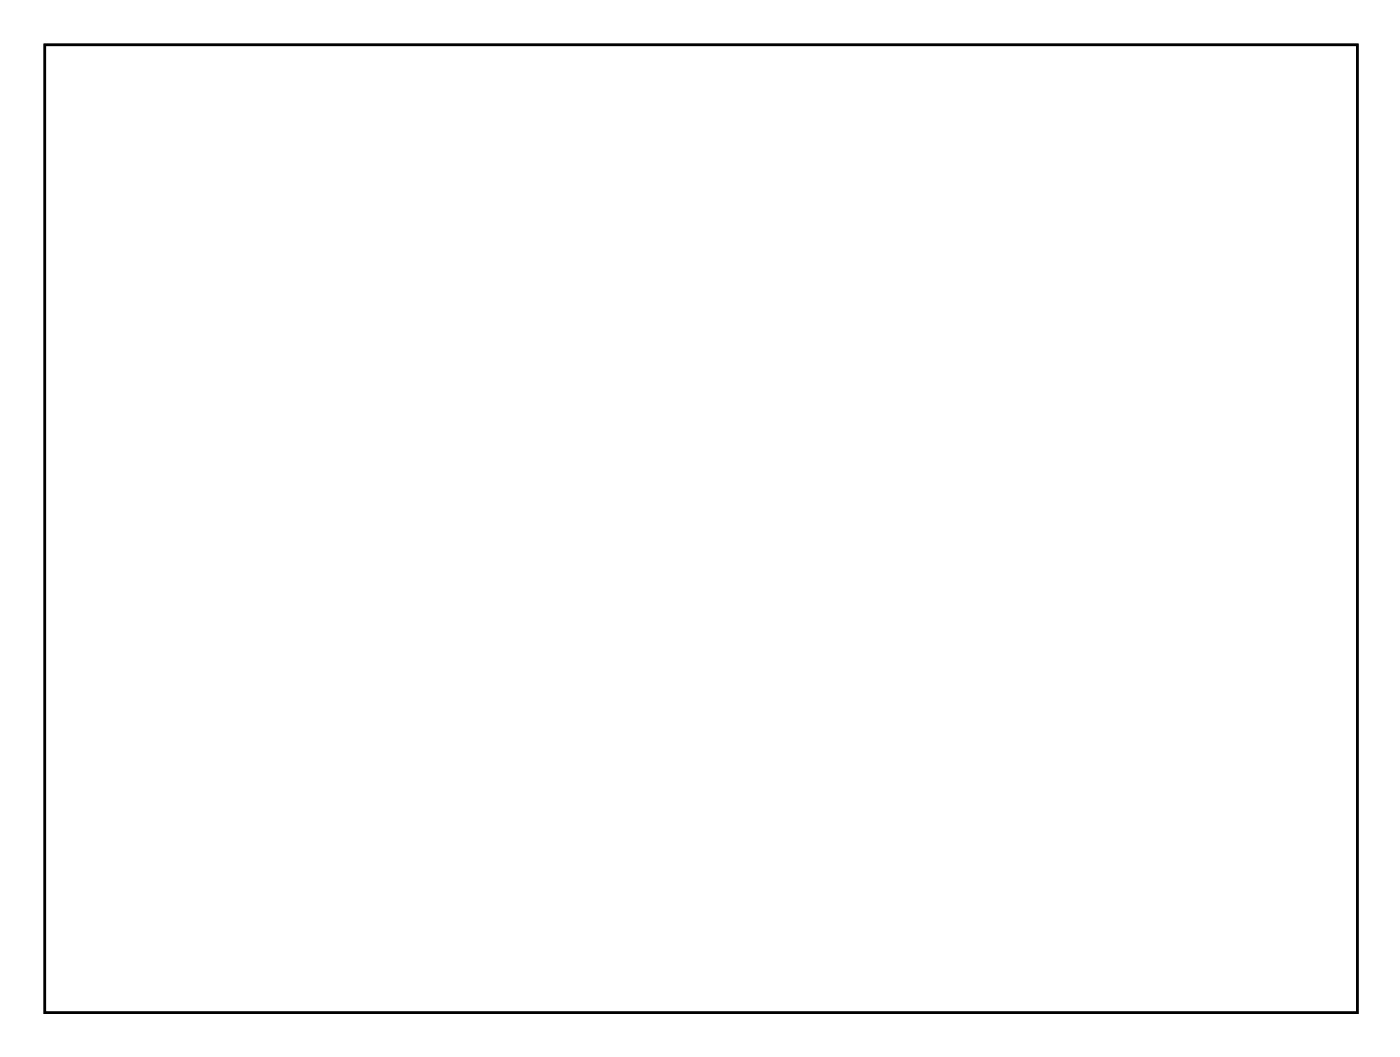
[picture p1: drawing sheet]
<svg xmlns="http://www.w3.org/2000/svg" width="114mm" height="86mm" viewBox="0 0 114 86" stroke-linecap="round" stroke-linejoin="round" font-family="sans-serif">
<path d="M3.6 3.6h106.5v78.5h-106.5z" fill="none" stroke="#000" stroke-width=".2"/>
<path d="M3.6 3.6h106.5v78.5h-106.5zM3.6 3.6v78.5h106.5v-78.5z" fill="#000"/>
<circle cx="93.8" cy="66.9" r=".35" fill="#fff"/>
<circle cx="93.8" cy="66.9" r=".35" fill="none" stroke="#fff" stroke-width=".55"/>
<circle cx="89.3" cy="66.9" r=".35" fill="#fff"/>
<circle cx="89.3" cy="66.9" r=".35" fill="none" stroke="#fff" stroke-width=".55"/>
<circle cx="101.4" cy="44.1" r=".35" fill="#fff"/>
<circle cx="101.4" cy="44.1" r=".35" fill="none" stroke="#fff" stroke-width=".55"/>
<circle cx="98.9" cy="44.1" r=".35" fill="#fff"/>
<circle cx="98.9" cy="44.1" r=".35" fill="none" stroke="#fff" stroke-width=".55"/>
<circle cx="96.3" cy="44.1" r=".35" fill="#fff"/>
<circle cx="96.3" cy="44.1" r=".35" fill="none" stroke="#fff" stroke-width=".55"/>
<circle cx="93.8" cy="44.1" r=".35" fill="#fff"/>
<circle cx="93.8" cy="44.1" r=".35" fill="none" stroke="#fff" stroke-width=".55"/>
<circle cx="91.2" cy="44.1" r=".35" fill="#fff"/>
<circle cx="91.2" cy="44.1" r=".35" fill="none" stroke="#fff" stroke-width=".55"/>
<path d="M6.7 34.5h1.4v1.4h-1.4z" fill="#fff"/>
<path d="M6.7 34.5h1.4v1.4h-1.4z" fill="none" stroke="#fff" stroke-width=".76" stroke-linecap="butt"/>
<circle cx="7.4" cy="35.2" r=".7" fill="#fff"/>
<circle cx="7.4" cy="35.2" r=".7" fill="none" stroke="#fff" stroke-width=".76" stroke-linecap="butt"/>
<circle cx="7.4" cy="27.6" r=".7" fill="#fff"/>
<circle cx="7.4" cy="27.6" r=".7" fill="none" stroke="#fff" stroke-width=".76" stroke-linecap="butt"/>
<circle cx="10" cy="35.2" r=".7" fill="#fff"/>
<circle cx="10" cy="35.2" r=".7" fill="none" stroke="#fff" stroke-width=".76" stroke-linecap="butt"/>
<circle cx="10" cy="27.6" r=".7" fill="#fff"/>
<circle cx="10" cy="27.6" r=".7" fill="none" stroke="#fff" stroke-width=".76" stroke-linecap="butt"/>
<circle cx="12.5" cy="35.2" r=".7" fill="#fff"/>
<circle cx="12.5" cy="35.2" r=".7" fill="none" stroke="#fff" stroke-width=".76" stroke-linecap="butt"/>
<circle cx="12.5" cy="27.6" r=".7" fill="#fff"/>
<circle cx="12.5" cy="27.6" r=".7" fill="none" stroke="#fff" stroke-width=".76" stroke-linecap="butt"/>
<circle cx="15" cy="35.2" r=".7" fill="#fff"/>
<circle cx="15" cy="35.2" r=".7" fill="none" stroke="#fff" stroke-width=".76" stroke-linecap="butt"/>
<circle cx="15" cy="27.6" r=".7" fill="#fff"/>
<circle cx="15" cy="27.6" r=".7" fill="none" stroke="#fff" stroke-width=".76" stroke-linecap="butt"/>
<circle cx="17.6" cy="35.2" r=".7" fill="#fff"/>
<circle cx="17.6" cy="35.2" r=".7" fill="none" stroke="#fff" stroke-width=".76" stroke-linecap="butt"/>
<circle cx="17.6" cy="27.6" r=".7" fill="#fff"/>
<circle cx="17.6" cy="27.6" r=".7" fill="none" stroke="#fff" stroke-width=".76" stroke-linecap="butt"/>
<circle cx="20.1" cy="35.2" r=".7" fill="#fff"/>
<circle cx="20.1" cy="35.2" r=".7" fill="none" stroke="#fff" stroke-width=".76" stroke-linecap="butt"/>
<circle cx="20.1" cy="27.6" r=".7" fill="#fff"/>
<circle cx="20.1" cy="27.6" r=".7" fill="none" stroke="#fff" stroke-width=".76" stroke-linecap="butt"/>
<circle cx="22.7" cy="35.2" r=".7" fill="#fff"/>
<circle cx="22.7" cy="35.2" r=".7" fill="none" stroke="#fff" stroke-width=".76" stroke-linecap="butt"/>
<circle cx="22.7" cy="27.6" r=".7" fill="#fff"/>
<circle cx="22.7" cy="27.6" r=".7" fill="none" stroke="#fff" stroke-width=".76" stroke-linecap="butt"/>
<circle cx="25.2" cy="35.2" r=".7" fill="#fff"/>
<circle cx="25.2" cy="35.2" r=".7" fill="none" stroke="#fff" stroke-width=".76" stroke-linecap="butt"/>
<circle cx="25.2" cy="27.6" r=".7" fill="#fff"/>
<circle cx="25.2" cy="27.6" r=".7" fill="none" stroke="#fff" stroke-width=".76" stroke-linecap="butt"/>
<circle cx="27.7" cy="35.2" r=".7" fill="#fff"/>
<circle cx="27.7" cy="35.2" r=".7" fill="none" stroke="#fff" stroke-width=".76" stroke-linecap="butt"/>
<circle cx="27.7" cy="27.6" r=".7" fill="#fff"/>
<circle cx="27.7" cy="27.6" r=".7" fill="none" stroke="#fff" stroke-width=".76" stroke-linecap="butt"/>
<path d="M32.1 34.5h1.4v1.4h-1.4z" fill="#fff"/>
<path d="M32.1 34.5h1.4v1.4h-1.4z" fill="none" stroke="#fff" stroke-width=".76" stroke-linecap="butt"/>
<circle cx="32.8" cy="35.2" r=".7" fill="#fff"/>
<circle cx="32.8" cy="35.2" r=".7" fill="none" stroke="#fff" stroke-width=".76" stroke-linecap="butt"/>
<circle cx="32.8" cy="27.6" r=".7" fill="#fff"/>
<circle cx="32.8" cy="27.6" r=".7" fill="none" stroke="#fff" stroke-width=".76" stroke-linecap="butt"/>
<circle cx="35.4" cy="35.2" r=".7" fill="#fff"/>
<circle cx="35.4" cy="35.2" r=".7" fill="none" stroke="#fff" stroke-width=".76" stroke-linecap="butt"/>
<circle cx="35.4" cy="27.6" r=".7" fill="#fff"/>
<circle cx="35.4" cy="27.6" r=".7" fill="none" stroke="#fff" stroke-width=".76" stroke-linecap="butt"/>
<circle cx="37.9" cy="35.2" r=".7" fill="#fff"/>
<circle cx="37.9" cy="35.2" r=".7" fill="none" stroke="#fff" stroke-width=".76" stroke-linecap="butt"/>
<circle cx="37.9" cy="27.6" r=".7" fill="#fff"/>
<circle cx="37.9" cy="27.6" r=".7" fill="none" stroke="#fff" stroke-width=".76" stroke-linecap="butt"/>
<circle cx="40.4" cy="35.2" r=".7" fill="#fff"/>
<circle cx="40.4" cy="35.2" r=".7" fill="none" stroke="#fff" stroke-width=".76" stroke-linecap="butt"/>
<circle cx="40.4" cy="27.6" r=".7" fill="#fff"/>
<circle cx="40.4" cy="27.6" r=".7" fill="none" stroke="#fff" stroke-width=".76" stroke-linecap="butt"/>
<circle cx="43" cy="35.2" r=".7" fill="#fff"/>
<circle cx="43" cy="35.2" r=".7" fill="none" stroke="#fff" stroke-width=".76" stroke-linecap="butt"/>
<circle cx="43" cy="27.6" r=".7" fill="#fff"/>
<circle cx="43" cy="27.6" r=".7" fill="none" stroke="#fff" stroke-width=".76" stroke-linecap="butt"/>
<circle cx="45.5" cy="35.2" r=".7" fill="#fff"/>
<circle cx="45.5" cy="35.2" r=".7" fill="none" stroke="#fff" stroke-width=".76" stroke-linecap="butt"/>
<circle cx="45.5" cy="27.6" r=".7" fill="#fff"/>
<circle cx="45.5" cy="27.6" r=".7" fill="none" stroke="#fff" stroke-width=".76" stroke-linecap="butt"/>
<circle cx="48.1" cy="35.2" r=".7" fill="#fff"/>
<circle cx="48.1" cy="35.2" r=".7" fill="none" stroke="#fff" stroke-width=".76" stroke-linecap="butt"/>
<circle cx="48.1" cy="27.6" r=".7" fill="#fff"/>
<circle cx="48.1" cy="27.6" r=".7" fill="none" stroke="#fff" stroke-width=".76" stroke-linecap="butt"/>
<circle cx="50.6" cy="35.2" r=".7" fill="#fff"/>
<circle cx="50.6" cy="35.2" r=".7" fill="none" stroke="#fff" stroke-width=".76" stroke-linecap="butt"/>
<circle cx="50.6" cy="27.6" r=".7" fill="#fff"/>
<circle cx="50.6" cy="27.6" r=".7" fill="none" stroke="#fff" stroke-width=".76" stroke-linecap="butt"/>
<circle cx="53.1" cy="35.2" r=".7" fill="#fff"/>
<circle cx="53.1" cy="35.2" r=".7" fill="none" stroke="#fff" stroke-width=".76" stroke-linecap="butt"/>
<circle cx="53.1" cy="27.6" r=".7" fill="#fff"/>
<circle cx="53.1" cy="27.6" r=".7" fill="none" stroke="#fff" stroke-width=".76" stroke-linecap="butt"/>
<path d="M60.1 34.5h1.4v1.4h-1.4z" fill="#fff"/>
<path d="M60.1 34.5h1.4v1.4h-1.4z" fill="none" stroke="#fff" stroke-width=".76" stroke-linecap="butt"/>
<circle cx="60.8" cy="35.2" r=".7" fill="#fff"/>
<circle cx="60.8" cy="35.2" r=".7" fill="none" stroke="#fff" stroke-width=".76" stroke-linecap="butt"/>
<circle cx="60.8" cy="27.6" r=".7" fill="#fff"/>
<circle cx="60.8" cy="27.6" r=".7" fill="none" stroke="#fff" stroke-width=".76" stroke-linecap="butt"/>
<circle cx="63.3" cy="35.2" r=".7" fill="#fff"/>
<circle cx="63.3" cy="35.2" r=".7" fill="none" stroke="#fff" stroke-width=".76" stroke-linecap="butt"/>
<circle cx="63.3" cy="27.6" r=".7" fill="#fff"/>
<circle cx="63.3" cy="27.6" r=".7" fill="none" stroke="#fff" stroke-width=".76" stroke-linecap="butt"/>
<circle cx="65.8" cy="35.2" r=".7" fill="#fff"/>
<circle cx="65.8" cy="35.2" r=".7" fill="none" stroke="#fff" stroke-width=".76" stroke-linecap="butt"/>
<circle cx="65.8" cy="27.6" r=".7" fill="#fff"/>
<circle cx="65.8" cy="27.6" r=".7" fill="none" stroke="#fff" stroke-width=".76" stroke-linecap="butt"/>
<circle cx="68.4" cy="35.2" r=".7" fill="#fff"/>
<circle cx="68.4" cy="35.2" r=".7" fill="none" stroke="#fff" stroke-width=".76" stroke-linecap="butt"/>
<circle cx="68.4" cy="27.6" r=".7" fill="#fff"/>
<circle cx="68.4" cy="27.6" r=".7" fill="none" stroke="#fff" stroke-width=".76" stroke-linecap="butt"/>
<circle cx="70.9" cy="35.2" r=".7" fill="#fff"/>
<circle cx="70.9" cy="35.2" r=".7" fill="none" stroke="#fff" stroke-width=".76" stroke-linecap="butt"/>
<circle cx="70.9" cy="27.6" r=".7" fill="#fff"/>
<circle cx="70.9" cy="27.6" r=".7" fill="none" stroke="#fff" stroke-width=".76" stroke-linecap="butt"/>
<circle cx="73.5" cy="35.2" r=".7" fill="#fff"/>
<circle cx="73.5" cy="35.2" r=".7" fill="none" stroke="#fff" stroke-width=".76" stroke-linecap="butt"/>
<circle cx="73.5" cy="27.6" r=".7" fill="#fff"/>
<circle cx="73.5" cy="27.6" r=".7" fill="none" stroke="#fff" stroke-width=".76" stroke-linecap="butt"/>
<circle cx="76" cy="35.2" r=".7" fill="#fff"/>
<circle cx="76" cy="35.2" r=".7" fill="none" stroke="#fff" stroke-width=".76" stroke-linecap="butt"/>
<circle cx="76" cy="27.6" r=".7" fill="#fff"/>
<circle cx="76" cy="27.6" r=".7" fill="none" stroke="#fff" stroke-width=".76" stroke-linecap="butt"/>
<circle cx="78.5" cy="35.2" r=".7" fill="#fff"/>
<circle cx="78.5" cy="35.2" r=".7" fill="none" stroke="#fff" stroke-width=".76" stroke-linecap="butt"/>
<circle cx="78.5" cy="27.6" r=".7" fill="#fff"/>
<circle cx="78.5" cy="27.6" r=".7" fill="none" stroke="#fff" stroke-width=".76" stroke-linecap="butt"/>
<circle cx="81.1" cy="35.2" r=".7" fill="#fff"/>
<circle cx="81.1" cy="35.2" r=".7" fill="none" stroke="#fff" stroke-width=".76" stroke-linecap="butt"/>
<circle cx="81.1" cy="27.6" r=".7" fill="#fff"/>
<circle cx="81.1" cy="27.6" r=".7" fill="none" stroke="#fff" stroke-width=".76" stroke-linecap="butt"/>
<path d="M85.5 34.5h1.4v1.4h-1.4z" fill="#fff"/>
<path d="M85.5 34.5h1.4v1.4h-1.4z" fill="none" stroke="#fff" stroke-width=".76" stroke-linecap="butt"/>
<circle cx="86.2" cy="35.2" r=".7" fill="#fff"/>
<circle cx="86.2" cy="35.2" r=".7" fill="none" stroke="#fff" stroke-width=".76" stroke-linecap="butt"/>
<circle cx="86.2" cy="27.6" r=".7" fill="#fff"/>
<circle cx="86.2" cy="27.6" r=".7" fill="none" stroke="#fff" stroke-width=".76" stroke-linecap="butt"/>
<circle cx="88.7" cy="35.2" r=".7" fill="#fff"/>
<circle cx="88.7" cy="35.2" r=".7" fill="none" stroke="#fff" stroke-width=".76" stroke-linecap="butt"/>
<circle cx="88.7" cy="27.6" r=".7" fill="#fff"/>
<circle cx="88.7" cy="27.6" r=".7" fill="none" stroke="#fff" stroke-width=".76" stroke-linecap="butt"/>
<circle cx="91.2" cy="35.2" r=".7" fill="#fff"/>
<circle cx="91.2" cy="35.2" r=".7" fill="none" stroke="#fff" stroke-width=".76" stroke-linecap="butt"/>
<circle cx="91.2" cy="27.6" r=".7" fill="#fff"/>
<circle cx="91.2" cy="27.6" r=".7" fill="none" stroke="#fff" stroke-width=".76" stroke-linecap="butt"/>
<circle cx="93.8" cy="35.2" r=".7" fill="#fff"/>
<circle cx="93.8" cy="35.2" r=".7" fill="none" stroke="#fff" stroke-width=".76" stroke-linecap="butt"/>
<circle cx="93.8" cy="27.6" r=".7" fill="#fff"/>
<circle cx="93.8" cy="27.6" r=".7" fill="none" stroke="#fff" stroke-width=".76" stroke-linecap="butt"/>
<circle cx="96.3" cy="35.2" r=".7" fill="#fff"/>
<circle cx="96.3" cy="35.2" r=".7" fill="none" stroke="#fff" stroke-width=".76" stroke-linecap="butt"/>
<circle cx="96.3" cy="27.6" r=".7" fill="#fff"/>
<circle cx="96.3" cy="27.6" r=".7" fill="none" stroke="#fff" stroke-width=".76" stroke-linecap="butt"/>
<circle cx="98.9" cy="35.2" r=".7" fill="#fff"/>
<circle cx="98.9" cy="35.2" r=".7" fill="none" stroke="#fff" stroke-width=".76" stroke-linecap="butt"/>
<circle cx="98.9" cy="27.6" r=".7" fill="#fff"/>
<circle cx="98.9" cy="27.6" r=".7" fill="none" stroke="#fff" stroke-width=".76" stroke-linecap="butt"/>
<circle cx="101.4" cy="35.2" r=".7" fill="#fff"/>
<circle cx="101.4" cy="35.2" r=".7" fill="none" stroke="#fff" stroke-width=".76" stroke-linecap="butt"/>
<circle cx="101.4" cy="27.6" r=".7" fill="#fff"/>
<circle cx="101.4" cy="27.6" r=".7" fill="none" stroke="#fff" stroke-width=".76" stroke-linecap="butt"/>
<circle cx="103.9" cy="35.2" r=".7" fill="#fff"/>
<circle cx="103.9" cy="35.2" r=".7" fill="none" stroke="#fff" stroke-width=".76" stroke-linecap="butt"/>
<circle cx="103.9" cy="27.6" r=".7" fill="#fff"/>
<circle cx="103.9" cy="27.6" r=".7" fill="none" stroke="#fff" stroke-width=".76" stroke-linecap="butt"/>
<circle cx="106.5" cy="35.2" r=".7" fill="#fff"/>
<circle cx="106.5" cy="35.2" r=".7" fill="none" stroke="#fff" stroke-width=".76" stroke-linecap="butt"/>
<circle cx="106.5" cy="27.6" r=".7" fill="#fff"/>
<circle cx="106.5" cy="27.6" r=".7" fill="none" stroke="#fff" stroke-width=".76" stroke-linecap="butt"/>
<circle cx="88.7" cy="44.1" r=".35" fill="#fff"/>
<circle cx="88.7" cy="44.1" r=".35" fill="none" stroke="#fff" stroke-width=".55"/>
<circle cx="86.2" cy="44.1" r=".35" fill="#fff"/>
<circle cx="86.2" cy="44.1" r=".35" fill="none" stroke="#fff" stroke-width=".55"/>
<circle cx="83.6" cy="44.1" r=".35" fill="#fff"/>
<circle cx="83.6" cy="44.1" r=".35" fill="none" stroke="#fff" stroke-width=".55"/>
<circle cx="78.5" cy="44.1" r=".35" fill="#fff"/>
<circle cx="78.5" cy="44.1" r=".35" fill="none" stroke="#fff" stroke-width=".55"/>
<circle cx="76" cy="44.1" r=".35" fill="#fff"/>
<circle cx="76" cy="44.1" r=".35" fill="none" stroke="#fff" stroke-width=".55"/>
<circle cx="60.8" cy="44.1" r=".35" fill="#fff"/>
<circle cx="60.8" cy="44.1" r=".35" fill="none" stroke="#fff" stroke-width=".55"/>
<circle cx="63.3" cy="44.1" r=".35" fill="#fff"/>
<circle cx="63.3" cy="44.1" r=".35" fill="none" stroke="#fff" stroke-width=".55"/>
<circle cx="65.8" cy="44.1" r=".35" fill="#fff"/>
<circle cx="65.8" cy="44.1" r=".35" fill="none" stroke="#fff" stroke-width=".55"/>
<circle cx="68.4" cy="44.1" r=".35" fill="#fff"/>
<circle cx="68.4" cy="44.1" r=".35" fill="none" stroke="#fff" stroke-width=".55"/>
<circle cx="70.9" cy="44.1" r=".35" fill="#fff"/>
<circle cx="70.9" cy="44.1" r=".35" fill="none" stroke="#fff" stroke-width=".55"/>
<circle cx="73.5" cy="44.1" r=".35" fill="#fff"/>
<circle cx="73.5" cy="44.1" r=".35" fill="none" stroke="#fff" stroke-width=".55"/>
<circle cx="35.4" cy="44.1" r=".35" fill="#fff"/>
<circle cx="35.4" cy="44.1" r=".35" fill="none" stroke="#fff" stroke-width=".55"/>
<circle cx="37.9" cy="44.1" r=".35" fill="#fff"/>
<circle cx="37.9" cy="44.1" r=".35" fill="none" stroke="#fff" stroke-width=".55"/>
<circle cx="40.4" cy="44.1" r=".35" fill="#fff"/>
<circle cx="40.4" cy="44.1" r=".35" fill="none" stroke="#fff" stroke-width=".55"/>
<circle cx="43" cy="44.1" r=".35" fill="#fff"/>
<circle cx="43" cy="44.1" r=".35" fill="none" stroke="#fff" stroke-width=".55"/>
<circle cx="45.5" cy="44.1" r=".35" fill="#fff"/>
<circle cx="45.5" cy="44.1" r=".35" fill="none" stroke="#fff" stroke-width=".55"/>
<circle cx="48.1" cy="44.1" r=".35" fill="#fff"/>
<circle cx="48.1" cy="44.1" r=".35" fill="none" stroke="#fff" stroke-width=".55"/>
<circle cx="50.6" cy="44.1" r=".35" fill="#fff"/>
<circle cx="50.6" cy="44.1" r=".35" fill="none" stroke="#fff" stroke-width=".55"/>
<circle cx="53.1" cy="44.1" r=".35" fill="#fff"/>
<circle cx="53.1" cy="44.1" r=".35" fill="none" stroke="#fff" stroke-width=".55"/>
<circle cx="27.7" cy="44.1" r=".35" fill="#fff"/>
<circle cx="27.7" cy="44.1" r=".35" fill="none" stroke="#fff" stroke-width=".55"/>
<circle cx="25.2" cy="44.1" r=".35" fill="#fff"/>
<circle cx="25.2" cy="44.1" r=".35" fill="none" stroke="#fff" stroke-width=".55"/>
<circle cx="17.6" cy="44.1" r=".35" fill="#fff"/>
<circle cx="17.6" cy="44.1" r=".35" fill="none" stroke="#fff" stroke-width=".55"/>
<circle cx="20.1" cy="44.1" r=".35" fill="#fff"/>
<circle cx="20.1" cy="44.1" r=".35" fill="none" stroke="#fff" stroke-width=".55"/>
<circle cx="22.7" cy="44.1" r=".35" fill="#fff"/>
<circle cx="22.7" cy="44.1" r=".35" fill="none" stroke="#fff" stroke-width=".55"/>
<circle cx="12.5" cy="44.1" r=".35" fill="#fff"/>
<circle cx="12.5" cy="44.1" r=".35" fill="none" stroke="#fff" stroke-width=".55"/>
<circle cx="10" cy="44.1" r=".35" fill="#fff"/>
<circle cx="10" cy="44.1" r=".35" fill="none" stroke="#fff" stroke-width=".55"/>
<circle cx="15" cy="44.1" r=".35" fill="#fff"/>
<circle cx="15" cy="44.1" r=".35" fill="none" stroke="#fff" stroke-width=".55"/>
<circle cx="60.8" cy="53" r=".74" fill="#fff"/>
<circle cx="60.8" cy="53" r=".74" fill="none" stroke="#fff" stroke-width=".76" stroke-linecap="butt"/>
<circle cx="58.2" cy="53" r=".74" fill="#fff"/>
<circle cx="58.2" cy="53" r=".74" fill="none" stroke="#fff" stroke-width=".76" stroke-linecap="butt"/>
<circle cx="60.8" cy="60.6" r=".74" fill="#fff"/>
<circle cx="60.8" cy="60.6" r=".74" fill="none" stroke="#fff" stroke-width=".76" stroke-linecap="butt"/>
<circle cx="58.2" cy="60.6" r=".74" fill="#fff"/>
<circle cx="58.2" cy="60.6" r=".74" fill="none" stroke="#fff" stroke-width=".76" stroke-linecap="butt"/>
<circle cx="86.2" cy="32.7" r=".74" fill="#fff"/>
<circle cx="86.2" cy="32.7" r=".74" fill="none" stroke="#fff" stroke-width=".76" stroke-linecap="butt"/>
<circle cx="88.7" cy="32.7" r=".74" fill="#fff"/>
<circle cx="88.7" cy="32.7" r=".74" fill="none" stroke="#fff" stroke-width=".76" stroke-linecap="butt"/>
<circle cx="91.2" cy="32.7" r=".74" fill="#fff"/>
<circle cx="91.2" cy="32.7" r=".74" fill="none" stroke="#fff" stroke-width=".76" stroke-linecap="butt"/>
<circle cx="93.8" cy="32.7" r=".74" fill="#fff"/>
<circle cx="93.8" cy="32.7" r=".74" fill="none" stroke="#fff" stroke-width=".76" stroke-linecap="butt"/>
<circle cx="96.3" cy="32.7" r=".74" fill="#fff"/>
<circle cx="96.3" cy="32.7" r=".74" fill="none" stroke="#fff" stroke-width=".76" stroke-linecap="butt"/>
<circle cx="98.9" cy="32.7" r=".74" fill="#fff"/>
<circle cx="98.9" cy="32.7" r=".74" fill="none" stroke="#fff" stroke-width=".76" stroke-linecap="butt"/>
<circle cx="101.4" cy="32.7" r=".74" fill="#fff"/>
<circle cx="101.4" cy="32.7" r=".74" fill="none" stroke="#fff" stroke-width=".76" stroke-linecap="butt"/>
<circle cx="103.9" cy="32.7" r=".74" fill="#fff"/>
<circle cx="103.9" cy="32.7" r=".74" fill="none" stroke="#fff" stroke-width=".76" stroke-linecap="butt"/>
<circle cx="60.8" cy="32.7" r=".74" fill="#fff"/>
<circle cx="60.8" cy="32.7" r=".74" fill="none" stroke="#fff" stroke-width=".76" stroke-linecap="butt"/>
<circle cx="63.3" cy="32.7" r=".74" fill="#fff"/>
<circle cx="63.3" cy="32.7" r=".74" fill="none" stroke="#fff" stroke-width=".76" stroke-linecap="butt"/>
<circle cx="65.8" cy="32.7" r=".74" fill="#fff"/>
<circle cx="65.8" cy="32.7" r=".74" fill="none" stroke="#fff" stroke-width=".76" stroke-linecap="butt"/>
<circle cx="68.4" cy="32.7" r=".74" fill="#fff"/>
<circle cx="68.4" cy="32.7" r=".74" fill="none" stroke="#fff" stroke-width=".76" stroke-linecap="butt"/>
<circle cx="70.9" cy="32.7" r=".74" fill="#fff"/>
<circle cx="70.9" cy="32.7" r=".74" fill="none" stroke="#fff" stroke-width=".76" stroke-linecap="butt"/>
<circle cx="73.5" cy="32.7" r=".74" fill="#fff"/>
<circle cx="73.5" cy="32.7" r=".74" fill="none" stroke="#fff" stroke-width=".76" stroke-linecap="butt"/>
<circle cx="76" cy="32.7" r=".74" fill="#fff"/>
<circle cx="76" cy="32.7" r=".74" fill="none" stroke="#fff" stroke-width=".76" stroke-linecap="butt"/>
<circle cx="78.5" cy="32.7" r=".74" fill="#fff"/>
<circle cx="78.5" cy="32.7" r=".74" fill="none" stroke="#fff" stroke-width=".76" stroke-linecap="butt"/>
<circle cx="32.8" cy="32.7" r=".74" fill="#fff"/>
<circle cx="32.8" cy="32.7" r=".74" fill="none" stroke="#fff" stroke-width=".76" stroke-linecap="butt"/>
<circle cx="35.4" cy="32.7" r=".74" fill="#fff"/>
<circle cx="35.4" cy="32.7" r=".74" fill="none" stroke="#fff" stroke-width=".76" stroke-linecap="butt"/>
<circle cx="37.9" cy="32.7" r=".74" fill="#fff"/>
<circle cx="37.9" cy="32.7" r=".74" fill="none" stroke="#fff" stroke-width=".76" stroke-linecap="butt"/>
<circle cx="40.4" cy="32.7" r=".74" fill="#fff"/>
<circle cx="40.4" cy="32.7" r=".74" fill="none" stroke="#fff" stroke-width=".76" stroke-linecap="butt"/>
<circle cx="43" cy="32.7" r=".74" fill="#fff"/>
<circle cx="43" cy="32.7" r=".74" fill="none" stroke="#fff" stroke-width=".76" stroke-linecap="butt"/>
<circle cx="45.5" cy="32.7" r=".74" fill="#fff"/>
<circle cx="45.5" cy="32.7" r=".74" fill="none" stroke="#fff" stroke-width=".76" stroke-linecap="butt"/>
<circle cx="48.1" cy="32.7" r=".74" fill="#fff"/>
<circle cx="48.1" cy="32.7" r=".74" fill="none" stroke="#fff" stroke-width=".76" stroke-linecap="butt"/>
<circle cx="50.6" cy="32.7" r=".74" fill="#fff"/>
<circle cx="50.6" cy="32.7" r=".74" fill="none" stroke="#fff" stroke-width=".76" stroke-linecap="butt"/>
<circle cx="7.4" cy="32.7" r=".74" fill="#fff"/>
<circle cx="7.4" cy="32.7" r=".74" fill="none" stroke="#fff" stroke-width=".76" stroke-linecap="butt"/>
<circle cx="10" cy="32.7" r=".74" fill="#fff"/>
<circle cx="10" cy="32.7" r=".74" fill="none" stroke="#fff" stroke-width=".76" stroke-linecap="butt"/>
<circle cx="12.5" cy="32.7" r=".74" fill="#fff"/>
<circle cx="12.5" cy="32.7" r=".74" fill="none" stroke="#fff" stroke-width=".76" stroke-linecap="butt"/>
<circle cx="15" cy="32.7" r=".74" fill="#fff"/>
<circle cx="15" cy="32.7" r=".74" fill="none" stroke="#fff" stroke-width=".76" stroke-linecap="butt"/>
<circle cx="17.6" cy="32.7" r=".74" fill="#fff"/>
<circle cx="17.6" cy="32.7" r=".74" fill="none" stroke="#fff" stroke-width=".76" stroke-linecap="butt"/>
<circle cx="20.1" cy="32.7" r=".74" fill="#fff"/>
<circle cx="20.1" cy="32.7" r=".74" fill="none" stroke="#fff" stroke-width=".76" stroke-linecap="butt"/>
<circle cx="22.7" cy="32.7" r=".74" fill="#fff"/>
<circle cx="22.7" cy="32.7" r=".74" fill="none" stroke="#fff" stroke-width=".76" stroke-linecap="butt"/>
<circle cx="25.2" cy="32.7" r=".74" fill="#fff"/>
<circle cx="25.2" cy="32.7" r=".74" fill="none" stroke="#fff" stroke-width=".76" stroke-linecap="butt"/>
<circle cx="12.5" cy="73.3" r=".74" fill="#fff"/>
<circle cx="12.5" cy="73.3" r=".74" fill="none" stroke="#fff" stroke-width=".76" stroke-linecap="butt"/>
<circle cx="15" cy="73.3" r=".74" fill="#fff"/>
<circle cx="15" cy="73.3" r=".74" fill="none" stroke="#fff" stroke-width=".76" stroke-linecap="butt"/>
<circle cx="17.6" cy="73.3" r=".74" fill="#fff"/>
<circle cx="17.6" cy="73.3" r=".74" fill="none" stroke="#fff" stroke-width=".76" stroke-linecap="butt"/>
<circle cx="20.1" cy="73.3" r=".74" fill="#fff"/>
<circle cx="20.1" cy="73.3" r=".74" fill="none" stroke="#fff" stroke-width=".76" stroke-linecap="butt"/>
<circle cx="22.7" cy="73.3" r=".74" fill="#fff"/>
<circle cx="22.7" cy="73.3" r=".74" fill="none" stroke="#fff" stroke-width=".76" stroke-linecap="butt"/>
<circle cx="111.6" cy="22.5" r=".74" fill="#fff"/>
<circle cx="111.6" cy="22.5" r=".74" fill="none" stroke="#fff" stroke-width=".76" stroke-linecap="butt"/>
<circle cx="111.6" cy="25" r=".74" fill="#fff"/>
<circle cx="111.6" cy="25" r=".74" fill="none" stroke="#fff" stroke-width=".76" stroke-linecap="butt"/>
<circle cx="111.6" cy="27.6" r=".74" fill="#fff"/>
<circle cx="111.6" cy="27.6" r=".74" fill="none" stroke="#fff" stroke-width=".76" stroke-linecap="butt"/>
<circle cx="111.6" cy="30.1" r=".74" fill="#fff"/>
<circle cx="111.6" cy="30.1" r=".74" fill="none" stroke="#fff" stroke-width=".76" stroke-linecap="butt"/>
<circle cx="111.6" cy="32.7" r=".74" fill="#fff"/>
<circle cx="111.6" cy="32.7" r=".74" fill="none" stroke="#fff" stroke-width=".76" stroke-linecap="butt"/>
<circle cx="111.6" cy="35.2" r=".74" fill="#fff"/>
<circle cx="111.6" cy="35.2" r=".74" fill="none" stroke="#fff" stroke-width=".76" stroke-linecap="butt"/>
<circle cx="111.6" cy="37.7" r=".74" fill="#fff"/>
<circle cx="111.6" cy="37.7" r=".74" fill="none" stroke="#fff" stroke-width=".76" stroke-linecap="butt"/>
<circle cx="111.6" cy="40.3" r=".74" fill="#fff"/>
<circle cx="111.6" cy="40.3" r=".74" fill="none" stroke="#fff" stroke-width=".76" stroke-linecap="butt"/>
<circle cx="111.6" cy="42.8" r=".74" fill="#fff"/>
<circle cx="111.6" cy="42.8" r=".74" fill="none" stroke="#fff" stroke-width=".76" stroke-linecap="butt"/>
<circle cx="111.6" cy="45.4" r=".74" fill="#fff"/>
<circle cx="111.6" cy="45.4" r=".74" fill="none" stroke="#fff" stroke-width=".76" stroke-linecap="butt"/>
<circle cx="111.6" cy="47.9" r=".74" fill="#fff"/>
<circle cx="111.6" cy="47.9" r=".74" fill="none" stroke="#fff" stroke-width=".76" stroke-linecap="butt"/>
<circle cx="111.6" cy="50.4" r=".74" fill="#fff"/>
<circle cx="111.6" cy="50.4" r=".74" fill="none" stroke="#fff" stroke-width=".76" stroke-linecap="butt"/>
<circle cx="111.6" cy="53" r=".74" fill="#fff"/>
<circle cx="111.6" cy="53" r=".74" fill="none" stroke="#fff" stroke-width=".76" stroke-linecap="butt"/>
<circle cx="111.6" cy="55.5" r=".74" fill="#fff"/>
<circle cx="111.6" cy="55.5" r=".74" fill="none" stroke="#fff" stroke-width=".76" stroke-linecap="butt"/>
<circle cx="111.6" cy="58.1" r=".74" fill="#fff"/>
<circle cx="111.6" cy="58.1" r=".74" fill="none" stroke="#fff" stroke-width=".76" stroke-linecap="butt"/>
<circle cx="111.6" cy="60.6" r=".74" fill="#fff"/>
<circle cx="111.6" cy="60.6" r=".74" fill="none" stroke="#fff" stroke-width=".76" stroke-linecap="butt"/>
<circle cx="111.6" cy="63.1" r=".74" fill="#fff"/>
<circle cx="111.6" cy="63.1" r=".74" fill="none" stroke="#fff" stroke-width=".76" stroke-linecap="butt"/>
<circle cx="111.6" cy="65.7" r=".74" fill="#fff"/>
<circle cx="111.6" cy="65.7" r=".74" fill="none" stroke="#fff" stroke-width=".76" stroke-linecap="butt"/>
<circle cx="111.6" cy="68.2" r=".74" fill="#fff"/>
<circle cx="111.6" cy="68.2" r=".74" fill="none" stroke="#fff" stroke-width=".76" stroke-linecap="butt"/>
<circle cx="111.6" cy="70.8" r=".74" fill="#fff"/>
<circle cx="111.6" cy="70.8" r=".74" fill="none" stroke="#fff" stroke-width=".76" stroke-linecap="butt"/>
<circle cx="111.6" cy="73.3" r=".74" fill="#fff"/>
<circle cx="111.6" cy="73.3" r=".74" fill="none" stroke="#fff" stroke-width=".76" stroke-linecap="butt"/>
<circle cx="2.3" cy="4.7" r=".74" fill="#fff"/>
<circle cx="2.3" cy="4.7" r=".74" fill="none" stroke="#fff" stroke-width=".76" stroke-linecap="butt"/>
<circle cx="2.3" cy="7.3" r=".74" fill="#fff"/>
<circle cx="2.3" cy="7.3" r=".74" fill="none" stroke="#fff" stroke-width=".76" stroke-linecap="butt"/>
<circle cx="2.3" cy="9.8" r=".74" fill="#fff"/>
<circle cx="2.3" cy="9.8" r=".74" fill="none" stroke="#fff" stroke-width=".76" stroke-linecap="butt"/>
<circle cx="2.3" cy="12.3" r=".74" fill="#fff"/>
<circle cx="2.3" cy="12.3" r=".74" fill="none" stroke="#fff" stroke-width=".76" stroke-linecap="butt"/>
<circle cx="2.3" cy="14.9" r=".74" fill="#fff"/>
<circle cx="2.3" cy="14.9" r=".74" fill="none" stroke="#fff" stroke-width=".76" stroke-linecap="butt"/>
<circle cx="2.3" cy="17.4" r=".74" fill="#fff"/>
<circle cx="2.3" cy="17.4" r=".74" fill="none" stroke="#fff" stroke-width=".76" stroke-linecap="butt"/>
<circle cx="2.3" cy="20" r=".74" fill="#fff"/>
<circle cx="2.3" cy="20" r=".74" fill="none" stroke="#fff" stroke-width=".76" stroke-linecap="butt"/>
<circle cx="2.3" cy="22.5" r=".74" fill="#fff"/>
<circle cx="2.3" cy="22.5" r=".74" fill="none" stroke="#fff" stroke-width=".76" stroke-linecap="butt"/>
<circle cx="2.3" cy="25" r=".74" fill="#fff"/>
<circle cx="2.3" cy="25" r=".74" fill="none" stroke="#fff" stroke-width=".76" stroke-linecap="butt"/>
<circle cx="2.3" cy="27.6" r=".74" fill="#fff"/>
<circle cx="2.3" cy="27.6" r=".74" fill="none" stroke="#fff" stroke-width=".76" stroke-linecap="butt"/>
<circle cx="2.3" cy="30.1" r=".74" fill="#fff"/>
<circle cx="2.3" cy="30.1" r=".74" fill="none" stroke="#fff" stroke-width=".76" stroke-linecap="butt"/>
<circle cx="2.3" cy="32.7" r=".74" fill="#fff"/>
<circle cx="2.3" cy="32.7" r=".74" fill="none" stroke="#fff" stroke-width=".76" stroke-linecap="butt"/>
<circle cx="2.3" cy="35.2" r=".74" fill="#fff"/>
<circle cx="2.3" cy="35.2" r=".74" fill="none" stroke="#fff" stroke-width=".76" stroke-linecap="butt"/>
<circle cx="2.3" cy="37.7" r=".74" fill="#fff"/>
<circle cx="2.3" cy="37.7" r=".74" fill="none" stroke="#fff" stroke-width=".76" stroke-linecap="butt"/>
<circle cx="2.3" cy="40.3" r=".74" fill="#fff"/>
<circle cx="2.3" cy="40.3" r=".74" fill="none" stroke="#fff" stroke-width=".76" stroke-linecap="butt"/>
<circle cx="2.3" cy="42.8" r=".74" fill="#fff"/>
<circle cx="2.3" cy="42.8" r=".74" fill="none" stroke="#fff" stroke-width=".76" stroke-linecap="butt"/>
<circle cx="2.3" cy="45.4" r=".74" fill="#fff"/>
<circle cx="2.3" cy="45.4" r=".74" fill="none" stroke="#fff" stroke-width=".76" stroke-linecap="butt"/>
<circle cx="2.3" cy="47.9" r=".74" fill="#fff"/>
<circle cx="2.3" cy="47.9" r=".74" fill="none" stroke="#fff" stroke-width=".76" stroke-linecap="butt"/>
<circle cx="2.3" cy="50.4" r=".74" fill="#fff"/>
<circle cx="2.3" cy="50.4" r=".74" fill="none" stroke="#fff" stroke-width=".76" stroke-linecap="butt"/>
<circle cx="2.3" cy="53" r=".74" fill="#fff"/>
<circle cx="2.3" cy="53" r=".74" fill="none" stroke="#fff" stroke-width=".76" stroke-linecap="butt"/>
<circle cx="2.3" cy="55.5" r=".74" fill="#fff"/>
<circle cx="2.3" cy="55.5" r=".74" fill="none" stroke="#fff" stroke-width=".76" stroke-linecap="butt"/>
<circle cx="2.3" cy="58.1" r=".74" fill="#fff"/>
<circle cx="2.3" cy="58.1" r=".74" fill="none" stroke="#fff" stroke-width=".76" stroke-linecap="butt"/>
<circle cx="2.3" cy="60.6" r=".74" fill="#fff"/>
<circle cx="2.3" cy="60.6" r=".74" fill="none" stroke="#fff" stroke-width=".76" stroke-linecap="butt"/>
<circle cx="2.3" cy="63.1" r=".74" fill="#fff"/>
<circle cx="2.3" cy="63.1" r=".74" fill="none" stroke="#fff" stroke-width=".76" stroke-linecap="butt"/>
<circle cx="2.3" cy="65.7" r=".74" fill="#fff"/>
<circle cx="2.3" cy="65.7" r=".74" fill="none" stroke="#fff" stroke-width=".76" stroke-linecap="butt"/>
<circle cx="2.3" cy="68.2" r=".74" fill="#fff"/>
<circle cx="2.3" cy="68.2" r=".74" fill="none" stroke="#fff" stroke-width=".76" stroke-linecap="butt"/>
<circle cx="2.3" cy="70.8" r=".74" fill="#fff"/>
<circle cx="2.3" cy="70.8" r=".74" fill="none" stroke="#fff" stroke-width=".76" stroke-linecap="butt"/>
<circle cx="2.3" cy="73.3" r=".74" fill="#fff"/>
<circle cx="2.3" cy="73.3" r=".74" fill="none" stroke="#fff" stroke-width=".76" stroke-linecap="butt"/>
<circle cx="2.3" cy="75.8" r=".74" fill="#fff"/>
<circle cx="2.3" cy="75.8" r=".74" fill="none" stroke="#fff" stroke-width=".76" stroke-linecap="butt"/>
<circle cx="2.3" cy="78.4" r=".74" fill="#fff"/>
<circle cx="2.3" cy="78.4" r=".74" fill="none" stroke="#fff" stroke-width=".76" stroke-linecap="butt"/>
<circle cx="2.3" cy="80.9" r=".74" fill="#fff"/>
<circle cx="2.3" cy="80.9" r=".74" fill="none" stroke="#fff" stroke-width=".76" stroke-linecap="butt"/>
<circle cx="60.8" cy="55.5" r=".74" fill="#fff"/>
<circle cx="60.8" cy="55.5" r=".74" fill="none" stroke="#fff" stroke-width=".76" stroke-linecap="butt"/>
<circle cx="58.2" cy="58.1" r=".74" fill="#fff"/>
<circle cx="58.2" cy="58.1" r=".74" fill="none" stroke="#fff" stroke-width=".76" stroke-linecap="butt"/>
<circle cx="106.5" cy="73.3" r="1.6" fill="#fff"/>
<circle cx="106.5" cy="73.3" r="1.6" fill="none" stroke="#fff" stroke-width=".25"/>
<circle cx="57" cy="22.5" r="1.6" fill="#fff"/>
<circle cx="57" cy="22.5" r="1.6" fill="none" stroke="#fff" stroke-width=".25"/>
<circle cx="56.9" cy="73.3" r="1.6" fill="#fff"/>
<circle cx="57" cy="73.3" r="1.6" fill="none" stroke="#fff" stroke-width=".25"/>
<circle cx="81.1" cy="14.9" r=".74" fill="#fff"/>
<circle cx="81.1" cy="14.9" r=".74" fill="none" stroke="#fff" stroke-width=".76" stroke-linecap="butt"/>
<circle cx="78.5" cy="14.9" r=".74" fill="#fff"/>
<circle cx="78.5" cy="14.9" r=".74" fill="none" stroke="#fff" stroke-width=".76" stroke-linecap="butt"/>
<circle cx="76" cy="14.9" r=".74" fill="#fff"/>
<circle cx="76" cy="14.9" r=".74" fill="none" stroke="#fff" stroke-width=".76" stroke-linecap="butt"/>
<circle cx="73.5" cy="14.9" r=".74" fill="#fff"/>
<circle cx="73.5" cy="14.9" r=".74" fill="none" stroke="#fff" stroke-width=".76" stroke-linecap="butt"/>
<circle cx="70.9" cy="14.9" r=".74" fill="#fff"/>
<circle cx="70.9" cy="14.9" r=".74" fill="none" stroke="#fff" stroke-width=".76" stroke-linecap="butt"/>
<circle cx="68.4" cy="14.9" r=".74" fill="#fff"/>
<circle cx="68.4" cy="14.9" r=".74" fill="none" stroke="#fff" stroke-width=".76" stroke-linecap="butt"/>
<circle cx="65.8" cy="14.9" r=".74" fill="#fff"/>
<circle cx="65.8" cy="14.9" r=".74" fill="none" stroke="#fff" stroke-width=".76" stroke-linecap="butt"/>
<circle cx="63.3" cy="14.9" r=".74" fill="#fff"/>
<circle cx="63.3" cy="14.9" r=".74" fill="none" stroke="#fff" stroke-width=".76" stroke-linecap="butt"/>
<circle cx="60.8" cy="14.9" r=".74" fill="#fff"/>
<circle cx="60.8" cy="14.9" r=".74" fill="none" stroke="#fff" stroke-width=".76" stroke-linecap="butt"/>
<circle cx="58.2" cy="14.9" r=".74" fill="#fff"/>
<circle cx="58.2" cy="14.9" r=".74" fill="none" stroke="#fff" stroke-width=".76" stroke-linecap="butt"/>
<circle cx="106.5" cy="9.8" r=".74" fill="#fff"/>
<circle cx="106.5" cy="9.8" r=".74" fill="none" stroke="#fff" stroke-width=".76" stroke-linecap="butt"/>
<circle cx="103.9" cy="9.8" r=".74" fill="#fff"/>
<circle cx="103.9" cy="9.8" r=".74" fill="none" stroke="#fff" stroke-width=".76" stroke-linecap="butt"/>
<circle cx="101.4" cy="9.8" r=".74" fill="#fff"/>
<circle cx="101.4" cy="9.8" r=".74" fill="none" stroke="#fff" stroke-width=".76" stroke-linecap="butt"/>
<circle cx="98.9" cy="9.8" r=".74" fill="#fff"/>
<circle cx="98.9" cy="9.8" r=".74" fill="none" stroke="#fff" stroke-width=".76" stroke-linecap="butt"/>
<circle cx="96.3" cy="9.8" r=".74" fill="#fff"/>
<circle cx="96.3" cy="9.8" r=".74" fill="none" stroke="#fff" stroke-width=".76" stroke-linecap="butt"/>
<circle cx="93.8" cy="9.8" r=".74" fill="#fff"/>
<circle cx="93.8" cy="9.8" r=".74" fill="none" stroke="#fff" stroke-width=".76" stroke-linecap="butt"/>
<circle cx="91.2" cy="9.8" r=".74" fill="#fff"/>
<circle cx="91.2" cy="9.8" r=".74" fill="none" stroke="#fff" stroke-width=".76" stroke-linecap="butt"/>
<circle cx="88.7" cy="9.8" r=".74" fill="#fff"/>
<circle cx="88.7" cy="9.8" r=".74" fill="none" stroke="#fff" stroke-width=".76" stroke-linecap="butt"/>
<circle cx="86.2" cy="9.8" r=".74" fill="#fff"/>
<circle cx="86.2" cy="9.8" r=".74" fill="none" stroke="#fff" stroke-width=".76" stroke-linecap="butt"/>
<circle cx="83.6" cy="9.8" r=".74" fill="#fff"/>
<circle cx="83.6" cy="9.8" r=".74" fill="none" stroke="#fff" stroke-width=".76" stroke-linecap="butt"/>
<path d="M72.8 59.9h1.4v1.4h-1.4z" fill="#fff"/>
<path d="M72.8 59.9h1.4v1.4h-1.4z" fill="none" stroke="#fff" stroke-width=".76" stroke-linecap="butt"/>
<circle cx="73.5" cy="60.6" r=".7" fill="#fff"/>
<circle cx="73.5" cy="60.6" r=".7" fill="none" stroke="#fff" stroke-width=".76" stroke-linecap="butt"/>
<circle cx="73.5" cy="53" r=".7" fill="#fff"/>
<circle cx="73.5" cy="53" r=".7" fill="none" stroke="#fff" stroke-width=".76" stroke-linecap="butt"/>
<circle cx="76" cy="60.6" r=".7" fill="#fff"/>
<circle cx="76" cy="60.6" r=".7" fill="none" stroke="#fff" stroke-width=".76" stroke-linecap="butt"/>
<circle cx="76" cy="53" r=".7" fill="#fff"/>
<circle cx="76" cy="53" r=".7" fill="none" stroke="#fff" stroke-width=".76" stroke-linecap="butt"/>
<circle cx="78.5" cy="60.6" r=".7" fill="#fff"/>
<circle cx="78.5" cy="60.6" r=".7" fill="none" stroke="#fff" stroke-width=".76" stroke-linecap="butt"/>
<circle cx="78.5" cy="53" r=".7" fill="#fff"/>
<circle cx="78.5" cy="53" r=".7" fill="none" stroke="#fff" stroke-width=".76" stroke-linecap="butt"/>
<circle cx="81.1" cy="60.6" r=".7" fill="#fff"/>
<circle cx="81.1" cy="60.6" r=".7" fill="none" stroke="#fff" stroke-width=".76" stroke-linecap="butt"/>
<circle cx="81.1" cy="53" r=".7" fill="#fff"/>
<circle cx="81.1" cy="53" r=".7" fill="none" stroke="#fff" stroke-width=".76" stroke-linecap="butt"/>
<circle cx="83.6" cy="60.6" r=".7" fill="#fff"/>
<circle cx="83.6" cy="60.6" r=".7" fill="none" stroke="#fff" stroke-width=".76" stroke-linecap="butt"/>
<circle cx="83.6" cy="53" r=".7" fill="#fff"/>
<circle cx="83.6" cy="53" r=".7" fill="none" stroke="#fff" stroke-width=".76" stroke-linecap="butt"/>
<circle cx="86.2" cy="60.6" r=".7" fill="#fff"/>
<circle cx="86.2" cy="60.6" r=".7" fill="none" stroke="#fff" stroke-width=".76" stroke-linecap="butt"/>
<circle cx="86.2" cy="53" r=".7" fill="#fff"/>
<circle cx="86.2" cy="53" r=".7" fill="none" stroke="#fff" stroke-width=".76" stroke-linecap="butt"/>
<circle cx="88.7" cy="60.6" r=".7" fill="#fff"/>
<circle cx="88.7" cy="60.6" r=".7" fill="none" stroke="#fff" stroke-width=".76" stroke-linecap="butt"/>
<circle cx="88.7" cy="53" r=".7" fill="#fff"/>
<circle cx="88.7" cy="53" r=".7" fill="none" stroke="#fff" stroke-width=".76" stroke-linecap="butt"/>
<circle cx="91.2" cy="60.6" r=".7" fill="#fff"/>
<circle cx="91.2" cy="60.6" r=".7" fill="none" stroke="#fff" stroke-width=".76" stroke-linecap="butt"/>
<circle cx="91.2" cy="53" r=".7" fill="#fff"/>
<circle cx="91.2" cy="53" r=".7" fill="none" stroke="#fff" stroke-width=".76" stroke-linecap="butt"/>
<circle cx="93.8" cy="60.6" r=".7" fill="#fff"/>
<circle cx="93.8" cy="60.6" r=".7" fill="none" stroke="#fff" stroke-width=".76" stroke-linecap="butt"/>
<circle cx="93.8" cy="53" r=".7" fill="#fff"/>
<circle cx="93.8" cy="53" r=".7" fill="none" stroke="#fff" stroke-width=".76" stroke-linecap="butt"/>
<circle cx="96.3" cy="60.6" r=".7" fill="#fff"/>
<circle cx="96.3" cy="60.6" r=".7" fill="none" stroke="#fff" stroke-width=".76" stroke-linecap="butt"/>
<circle cx="96.3" cy="53" r=".7" fill="#fff"/>
<circle cx="96.3" cy="53" r=".7" fill="none" stroke="#fff" stroke-width=".76" stroke-linecap="butt"/>
<circle cx="98.9" cy="60.6" r=".7" fill="#fff"/>
<circle cx="98.9" cy="60.6" r=".7" fill="none" stroke="#fff" stroke-width=".76" stroke-linecap="butt"/>
<circle cx="98.9" cy="53" r=".7" fill="#fff"/>
<circle cx="98.9" cy="53" r=".7" fill="none" stroke="#fff" stroke-width=".76" stroke-linecap="butt"/>
<circle cx="101.4" cy="60.6" r=".7" fill="#fff"/>
<circle cx="101.4" cy="60.6" r=".7" fill="none" stroke="#fff" stroke-width=".76" stroke-linecap="butt"/>
<circle cx="101.4" cy="53" r=".7" fill="#fff"/>
<circle cx="101.4" cy="53" r=".7" fill="none" stroke="#fff" stroke-width=".76" stroke-linecap="butt"/>
<circle cx="103.9" cy="60.6" r=".7" fill="#fff"/>
<circle cx="103.9" cy="60.6" r=".7" fill="none" stroke="#fff" stroke-width=".76" stroke-linecap="butt"/>
<circle cx="103.9" cy="53" r=".7" fill="#fff"/>
<circle cx="103.9" cy="53" r=".7" fill="none" stroke="#fff" stroke-width=".76" stroke-linecap="butt"/>
<circle cx="106.5" cy="60.6" r=".7" fill="#fff"/>
<circle cx="106.5" cy="60.6" r=".7" fill="none" stroke="#fff" stroke-width=".76" stroke-linecap="butt"/>
<circle cx="106.5" cy="53" r=".7" fill="#fff"/>
<circle cx="106.5" cy="53" r=".7" fill="none" stroke="#fff" stroke-width=".76" stroke-linecap="butt"/>
<circle cx="7.4" cy="22.5" r="1.6" fill="#fff"/>
<circle cx="7.4" cy="22.5" r="1.6" fill="none" stroke="#fff" stroke-width=".25"/>
<circle cx="55.7" cy="9.8" r=".74" fill="#fff"/>
<circle cx="55.7" cy="9.8" r=".74" fill="none" stroke="#fff" stroke-width=".76" stroke-linecap="butt"/>
<circle cx="53.1" cy="9.8" r=".74" fill="#fff"/>
<circle cx="53.1" cy="9.8" r=".74" fill="none" stroke="#fff" stroke-width=".76" stroke-linecap="butt"/>
<circle cx="50.6" cy="9.8" r=".74" fill="#fff"/>
<circle cx="50.6" cy="9.8" r=".74" fill="none" stroke="#fff" stroke-width=".76" stroke-linecap="butt"/>
<circle cx="48.1" cy="9.8" r=".74" fill="#fff"/>
<circle cx="48.1" cy="9.8" r=".74" fill="none" stroke="#fff" stroke-width=".76" stroke-linecap="butt"/>
<circle cx="45.5" cy="9.8" r=".74" fill="#fff"/>
<circle cx="45.5" cy="9.8" r=".74" fill="none" stroke="#fff" stroke-width=".76" stroke-linecap="butt"/>
<circle cx="43" cy="9.8" r=".74" fill="#fff"/>
<circle cx="43" cy="9.8" r=".74" fill="none" stroke="#fff" stroke-width=".76" stroke-linecap="butt"/>
<circle cx="40.4" cy="9.8" r=".74" fill="#fff"/>
<circle cx="40.4" cy="9.8" r=".74" fill="none" stroke="#fff" stroke-width=".76" stroke-linecap="butt"/>
<circle cx="37.9" cy="9.8" r=".74" fill="#fff"/>
<circle cx="37.9" cy="9.8" r=".74" fill="none" stroke="#fff" stroke-width=".76" stroke-linecap="butt"/>
<circle cx="35.4" cy="9.8" r=".74" fill="#fff"/>
<circle cx="35.4" cy="9.8" r=".74" fill="none" stroke="#fff" stroke-width=".76" stroke-linecap="butt"/>
<circle cx="32.8" cy="9.8" r=".74" fill="#fff"/>
<circle cx="32.8" cy="9.8" r=".74" fill="none" stroke="#fff" stroke-width=".76" stroke-linecap="butt"/>
<circle cx="55.7" cy="14.9" r=".74" fill="#fff"/>
<circle cx="55.7" cy="14.9" r=".74" fill="none" stroke="#fff" stroke-width=".76" stroke-linecap="butt"/>
<circle cx="53.1" cy="14.9" r=".74" fill="#fff"/>
<circle cx="53.1" cy="14.9" r=".74" fill="none" stroke="#fff" stroke-width=".76" stroke-linecap="butt"/>
<circle cx="50.6" cy="14.9" r=".74" fill="#fff"/>
<circle cx="50.6" cy="14.9" r=".74" fill="none" stroke="#fff" stroke-width=".76" stroke-linecap="butt"/>
<circle cx="48.1" cy="14.9" r=".74" fill="#fff"/>
<circle cx="48.1" cy="14.9" r=".74" fill="none" stroke="#fff" stroke-width=".76" stroke-linecap="butt"/>
<circle cx="45.5" cy="14.9" r=".74" fill="#fff"/>
<circle cx="45.5" cy="14.9" r=".74" fill="none" stroke="#fff" stroke-width=".76" stroke-linecap="butt"/>
<circle cx="43" cy="14.9" r=".74" fill="#fff"/>
<circle cx="43" cy="14.9" r=".74" fill="none" stroke="#fff" stroke-width=".76" stroke-linecap="butt"/>
<circle cx="40.4" cy="14.9" r=".74" fill="#fff"/>
<circle cx="40.4" cy="14.9" r=".74" fill="none" stroke="#fff" stroke-width=".76" stroke-linecap="butt"/>
<circle cx="37.9" cy="14.9" r=".74" fill="#fff"/>
<circle cx="37.9" cy="14.9" r=".74" fill="none" stroke="#fff" stroke-width=".76" stroke-linecap="butt"/>
<circle cx="35.4" cy="14.9" r=".74" fill="#fff"/>
<circle cx="35.4" cy="14.9" r=".74" fill="none" stroke="#fff" stroke-width=".76" stroke-linecap="butt"/>
<circle cx="32.8" cy="14.9" r=".74" fill="#fff"/>
<circle cx="32.8" cy="14.9" r=".74" fill="none" stroke="#fff" stroke-width=".76" stroke-linecap="butt"/>
<circle cx="30.3" cy="9.8" r=".74" fill="#fff"/>
<circle cx="30.3" cy="9.8" r=".74" fill="none" stroke="#fff" stroke-width=".76" stroke-linecap="butt"/>
<circle cx="27.7" cy="9.8" r=".74" fill="#fff"/>
<circle cx="27.7" cy="9.8" r=".74" fill="none" stroke="#fff" stroke-width=".76" stroke-linecap="butt"/>
<circle cx="25.2" cy="9.8" r=".74" fill="#fff"/>
<circle cx="25.2" cy="9.8" r=".74" fill="none" stroke="#fff" stroke-width=".76" stroke-linecap="butt"/>
<circle cx="22.7" cy="9.8" r=".74" fill="#fff"/>
<circle cx="22.7" cy="9.8" r=".74" fill="none" stroke="#fff" stroke-width=".76" stroke-linecap="butt"/>
<circle cx="20.1" cy="9.8" r=".74" fill="#fff"/>
<circle cx="20.1" cy="9.8" r=".74" fill="none" stroke="#fff" stroke-width=".76" stroke-linecap="butt"/>
<circle cx="17.6" cy="9.8" r=".74" fill="#fff"/>
<circle cx="17.6" cy="9.8" r=".74" fill="none" stroke="#fff" stroke-width=".76" stroke-linecap="butt"/>
<circle cx="15" cy="9.8" r=".74" fill="#fff"/>
<circle cx="15" cy="9.8" r=".74" fill="none" stroke="#fff" stroke-width=".76" stroke-linecap="butt"/>
<circle cx="12.5" cy="9.8" r=".74" fill="#fff"/>
<circle cx="12.5" cy="9.8" r=".74" fill="none" stroke="#fff" stroke-width=".76" stroke-linecap="butt"/>
<circle cx="10" cy="9.8" r=".74" fill="#fff"/>
<circle cx="10" cy="9.8" r=".74" fill="none" stroke="#fff" stroke-width=".76" stroke-linecap="butt"/>
<circle cx="7.4" cy="9.8" r=".74" fill="#fff"/>
<circle cx="7.4" cy="9.8" r=".74" fill="none" stroke="#fff" stroke-width=".76" stroke-linecap="butt"/>
<circle cx="30.3" cy="14.9" r=".74" fill="#fff"/>
<circle cx="30.3" cy="14.9" r=".74" fill="none" stroke="#fff" stroke-width=".76" stroke-linecap="butt"/>
<circle cx="27.7" cy="14.9" r=".74" fill="#fff"/>
<circle cx="27.7" cy="14.9" r=".74" fill="none" stroke="#fff" stroke-width=".76" stroke-linecap="butt"/>
<circle cx="25.2" cy="14.9" r=".74" fill="#fff"/>
<circle cx="25.2" cy="14.9" r=".74" fill="none" stroke="#fff" stroke-width=".76" stroke-linecap="butt"/>
<circle cx="22.7" cy="14.9" r=".74" fill="#fff"/>
<circle cx="22.7" cy="14.9" r=".74" fill="none" stroke="#fff" stroke-width=".76" stroke-linecap="butt"/>
<circle cx="20.1" cy="14.9" r=".74" fill="#fff"/>
<circle cx="20.1" cy="14.9" r=".74" fill="none" stroke="#fff" stroke-width=".76" stroke-linecap="butt"/>
<circle cx="17.6" cy="14.9" r=".74" fill="#fff"/>
<circle cx="17.6" cy="14.9" r=".74" fill="none" stroke="#fff" stroke-width=".76" stroke-linecap="butt"/>
<circle cx="15" cy="14.9" r=".74" fill="#fff"/>
<circle cx="15" cy="14.9" r=".74" fill="none" stroke="#fff" stroke-width=".76" stroke-linecap="butt"/>
<circle cx="12.5" cy="14.9" r=".74" fill="#fff"/>
<circle cx="12.5" cy="14.9" r=".74" fill="none" stroke="#fff" stroke-width=".76" stroke-linecap="butt"/>
<circle cx="10" cy="14.9" r=".74" fill="#fff"/>
<circle cx="10" cy="14.9" r=".74" fill="none" stroke="#fff" stroke-width=".76" stroke-linecap="butt"/>
<circle cx="7.4" cy="14.9" r=".74" fill="#fff"/>
<circle cx="7.4" cy="14.9" r=".74" fill="none" stroke="#fff" stroke-width=".76" stroke-linecap="butt"/>
<circle cx="7.4" cy="73.3" r="1.6" fill="#fff"/>
<circle cx="7.4" cy="73.3" r="1.6" fill="none" stroke="#fff" stroke-width=".25"/>
<circle cx="40.4" cy="63.1" r=".64" fill="#fff"/>
<circle cx="40.4" cy="63.1" r=".64" fill="none" stroke="#fff" stroke-width=".76" stroke-linecap="butt"/>
<circle cx="43" cy="63.1" r=".64" fill="#fff"/>
<circle cx="43" cy="63.1" r=".64" fill="none" stroke="#fff" stroke-width=".76" stroke-linecap="butt"/>
<circle cx="106.5" cy="22.5" r="1.6" fill="#fff"/>
<circle cx="106.5" cy="22.5" r="1.6" fill="none" stroke="#fff" stroke-width=".25"/>
<circle cx="93.8" cy="63.1" r=".64" fill="#fff"/>
<circle cx="93.8" cy="63.1" r=".64" fill="none" stroke="#fff" stroke-width=".76" stroke-linecap="butt"/>
<circle cx="96.3" cy="63.1" r=".64" fill="#fff"/>
<circle cx="96.3" cy="63.1" r=".64" fill="none" stroke="#fff" stroke-width=".76" stroke-linecap="butt"/>
<circle cx="81.1" cy="9.8" r=".74" fill="#fff"/>
<circle cx="81.1" cy="9.8" r=".74" fill="none" stroke="#fff" stroke-width=".76" stroke-linecap="butt"/>
<circle cx="78.5" cy="9.8" r=".74" fill="#fff"/>
<circle cx="78.5" cy="9.8" r=".74" fill="none" stroke="#fff" stroke-width=".76" stroke-linecap="butt"/>
<circle cx="76" cy="9.8" r=".74" fill="#fff"/>
<circle cx="76" cy="9.8" r=".74" fill="none" stroke="#fff" stroke-width=".76" stroke-linecap="butt"/>
<circle cx="73.5" cy="9.8" r=".74" fill="#fff"/>
<circle cx="73.5" cy="9.8" r=".74" fill="none" stroke="#fff" stroke-width=".76" stroke-linecap="butt"/>
<circle cx="70.9" cy="9.8" r=".74" fill="#fff"/>
<circle cx="70.9" cy="9.8" r=".74" fill="none" stroke="#fff" stroke-width=".76" stroke-linecap="butt"/>
<circle cx="68.4" cy="9.8" r=".74" fill="#fff"/>
<circle cx="68.4" cy="9.8" r=".74" fill="none" stroke="#fff" stroke-width=".76" stroke-linecap="butt"/>
<circle cx="65.8" cy="9.8" r=".74" fill="#fff"/>
<circle cx="65.8" cy="9.8" r=".74" fill="none" stroke="#fff" stroke-width=".76" stroke-linecap="butt"/>
<circle cx="63.3" cy="9.8" r=".74" fill="#fff"/>
<circle cx="63.3" cy="9.8" r=".74" fill="none" stroke="#fff" stroke-width=".76" stroke-linecap="butt"/>
<circle cx="60.8" cy="9.8" r=".74" fill="#fff"/>
<circle cx="60.8" cy="9.8" r=".74" fill="none" stroke="#fff" stroke-width=".76" stroke-linecap="butt"/>
<circle cx="58.2" cy="9.8" r=".74" fill="#fff"/>
<circle cx="58.2" cy="9.8" r=".74" fill="none" stroke="#fff" stroke-width=".76" stroke-linecap="butt"/>
<circle cx="106.5" cy="14.9" r=".74" fill="#fff"/>
<circle cx="106.5" cy="14.9" r=".74" fill="none" stroke="#fff" stroke-width=".76" stroke-linecap="butt"/>
<circle cx="103.9" cy="14.9" r=".74" fill="#fff"/>
<circle cx="103.9" cy="14.9" r=".74" fill="none" stroke="#fff" stroke-width=".76" stroke-linecap="butt"/>
<circle cx="101.4" cy="14.9" r=".74" fill="#fff"/>
<circle cx="101.4" cy="14.9" r=".74" fill="none" stroke="#fff" stroke-width=".76" stroke-linecap="butt"/>
<circle cx="98.9" cy="14.9" r=".74" fill="#fff"/>
<circle cx="98.9" cy="14.9" r=".74" fill="none" stroke="#fff" stroke-width=".76" stroke-linecap="butt"/>
<circle cx="96.3" cy="14.9" r=".74" fill="#fff"/>
<circle cx="96.3" cy="14.9" r=".74" fill="none" stroke="#fff" stroke-width=".76" stroke-linecap="butt"/>
<circle cx="93.8" cy="14.9" r=".74" fill="#fff"/>
<circle cx="93.8" cy="14.9" r=".74" fill="none" stroke="#fff" stroke-width=".76" stroke-linecap="butt"/>
<circle cx="91.2" cy="14.9" r=".74" fill="#fff"/>
<circle cx="91.2" cy="14.9" r=".74" fill="none" stroke="#fff" stroke-width=".76" stroke-linecap="butt"/>
<circle cx="88.7" cy="14.9" r=".74" fill="#fff"/>
<circle cx="88.7" cy="14.9" r=".74" fill="none" stroke="#fff" stroke-width=".76" stroke-linecap="butt"/>
<circle cx="86.2" cy="14.9" r=".74" fill="#fff"/>
<circle cx="86.2" cy="14.9" r=".74" fill="none" stroke="#fff" stroke-width=".76" stroke-linecap="butt"/>
<circle cx="83.6" cy="14.9" r=".74" fill="#fff"/>
<circle cx="83.6" cy="14.9" r=".74" fill="none" stroke="#fff" stroke-width=".76" stroke-linecap="butt"/>
<path d="M19.4 59.9h1.4v1.4h-1.4z" fill="#fff"/>
<path d="M19.4 59.9h1.4v1.4h-1.4z" fill="none" stroke="#fff" stroke-width=".76" stroke-linecap="butt"/>
<circle cx="20.1" cy="60.6" r=".7" fill="#fff"/>
<circle cx="20.1" cy="60.6" r=".7" fill="none" stroke="#fff" stroke-width=".76" stroke-linecap="butt"/>
<circle cx="20.1" cy="53" r=".7" fill="#fff"/>
<circle cx="20.1" cy="53" r=".7" fill="none" stroke="#fff" stroke-width=".76" stroke-linecap="butt"/>
<circle cx="22.6" cy="60.6" r=".7" fill="#fff"/>
<circle cx="22.6" cy="60.6" r=".7" fill="none" stroke="#fff" stroke-width=".76" stroke-linecap="butt"/>
<circle cx="22.6" cy="53" r=".7" fill="#fff"/>
<circle cx="22.6" cy="53" r=".7" fill="none" stroke="#fff" stroke-width=".76" stroke-linecap="butt"/>
<circle cx="25.2" cy="60.6" r=".7" fill="#fff"/>
<circle cx="25.2" cy="60.6" r=".7" fill="none" stroke="#fff" stroke-width=".76" stroke-linecap="butt"/>
<circle cx="25.2" cy="53" r=".7" fill="#fff"/>
<circle cx="25.2" cy="53" r=".7" fill="none" stroke="#fff" stroke-width=".76" stroke-linecap="butt"/>
<circle cx="27.7" cy="60.6" r=".7" fill="#fff"/>
<circle cx="27.7" cy="60.6" r=".7" fill="none" stroke="#fff" stroke-width=".76" stroke-linecap="butt"/>
<circle cx="27.7" cy="53" r=".7" fill="#fff"/>
<circle cx="27.7" cy="53" r=".7" fill="none" stroke="#fff" stroke-width=".76" stroke-linecap="butt"/>
<circle cx="30.3" cy="60.6" r=".7" fill="#fff"/>
<circle cx="30.3" cy="60.6" r=".7" fill="none" stroke="#fff" stroke-width=".76" stroke-linecap="butt"/>
<circle cx="30.3" cy="53" r=".7" fill="#fff"/>
<circle cx="30.3" cy="53" r=".7" fill="none" stroke="#fff" stroke-width=".76" stroke-linecap="butt"/>
<circle cx="32.8" cy="60.6" r=".7" fill="#fff"/>
<circle cx="32.8" cy="60.6" r=".7" fill="none" stroke="#fff" stroke-width=".76" stroke-linecap="butt"/>
<circle cx="32.8" cy="53" r=".7" fill="#fff"/>
<circle cx="32.8" cy="53" r=".7" fill="none" stroke="#fff" stroke-width=".76" stroke-linecap="butt"/>
<circle cx="35.3" cy="60.6" r=".7" fill="#fff"/>
<circle cx="35.3" cy="60.6" r=".7" fill="none" stroke="#fff" stroke-width=".76" stroke-linecap="butt"/>
<circle cx="35.3" cy="53" r=".7" fill="#fff"/>
<circle cx="35.3" cy="53" r=".7" fill="none" stroke="#fff" stroke-width=".76" stroke-linecap="butt"/>
<circle cx="37.9" cy="60.6" r=".7" fill="#fff"/>
<circle cx="37.9" cy="60.6" r=".7" fill="none" stroke="#fff" stroke-width=".76" stroke-linecap="butt"/>
<circle cx="37.9" cy="53" r=".7" fill="#fff"/>
<circle cx="37.9" cy="53" r=".7" fill="none" stroke="#fff" stroke-width=".76" stroke-linecap="butt"/>
<circle cx="40.4" cy="60.6" r=".7" fill="#fff"/>
<circle cx="40.4" cy="60.6" r=".7" fill="none" stroke="#fff" stroke-width=".76" stroke-linecap="butt"/>
<circle cx="40.4" cy="53" r=".7" fill="#fff"/>
<circle cx="40.4" cy="53" r=".7" fill="none" stroke="#fff" stroke-width=".76" stroke-linecap="butt"/>
<circle cx="43" cy="60.6" r=".7" fill="#fff"/>
<circle cx="43" cy="60.6" r=".7" fill="none" stroke="#fff" stroke-width=".76" stroke-linecap="butt"/>
<circle cx="43" cy="53" r=".7" fill="#fff"/>
<circle cx="43" cy="53" r=".7" fill="none" stroke="#fff" stroke-width=".76" stroke-linecap="butt"/>
<circle cx="45.5" cy="60.6" r=".7" fill="#fff"/>
<circle cx="45.5" cy="60.6" r=".7" fill="none" stroke="#fff" stroke-width=".76" stroke-linecap="butt"/>
<circle cx="45.5" cy="53" r=".7" fill="#fff"/>
<circle cx="45.5" cy="53" r=".7" fill="none" stroke="#fff" stroke-width=".76" stroke-linecap="butt"/>
<circle cx="48" cy="60.6" r=".7" fill="#fff"/>
<circle cx="48" cy="60.6" r=".7" fill="none" stroke="#fff" stroke-width=".76" stroke-linecap="butt"/>
<circle cx="48" cy="53" r=".7" fill="#fff"/>
<circle cx="48" cy="53" r=".7" fill="none" stroke="#fff" stroke-width=".76" stroke-linecap="butt"/>
<circle cx="50.6" cy="60.6" r=".7" fill="#fff"/>
<circle cx="50.6" cy="60.6" r=".7" fill="none" stroke="#fff" stroke-width=".76" stroke-linecap="butt"/>
<circle cx="50.6" cy="53" r=".7" fill="#fff"/>
<circle cx="50.6" cy="53" r=".7" fill="none" stroke="#fff" stroke-width=".76" stroke-linecap="butt"/>
<circle cx="53.1" cy="60.6" r=".7" fill="#fff"/>
<circle cx="53.1" cy="60.6" r=".7" fill="none" stroke="#fff" stroke-width=".76" stroke-linecap="butt"/>
<circle cx="53.1" cy="53" r=".7" fill="#fff"/>
<circle cx="53.1" cy="53" r=".7" fill="none" stroke="#fff" stroke-width=".76" stroke-linecap="butt"/>
<circle cx="91.2" cy="73.3" r=".74" fill="#fff"/>
<circle cx="91.2" cy="73.3" r=".74" fill="none" stroke="#fff" stroke-width=".76" stroke-linecap="butt"/>
<circle cx="93.8" cy="73.3" r=".74" fill="#fff"/>
<circle cx="93.8" cy="73.3" r=".74" fill="none" stroke="#fff" stroke-width=".76" stroke-linecap="butt"/>
<circle cx="96.3" cy="73.3" r=".74" fill="#fff"/>
<circle cx="96.3" cy="73.3" r=".74" fill="none" stroke="#fff" stroke-width=".76" stroke-linecap="butt"/>
<circle cx="98.9" cy="73.3" r=".74" fill="#fff"/>
<circle cx="98.9" cy="73.3" r=".74" fill="none" stroke="#fff" stroke-width=".76" stroke-linecap="butt"/>
<circle cx="101.4" cy="73.3" r=".74" fill="#fff"/>
<circle cx="101.4" cy="73.3" r=".74" fill="none" stroke="#fff" stroke-width=".76" stroke-linecap="butt"/>
<circle cx="50.6" cy="66.9" r=".35" fill="#fff"/>
<circle cx="50.6" cy="66.9" r=".35" fill="none" stroke="#fff" stroke-width=".55"/>
<circle cx="48.1" cy="68.9" r=".35" fill="#fff"/>
<circle cx="48.1" cy="68.9" r=".35" fill="none" stroke="#fff" stroke-width=".55"/>
<circle cx="40.4" cy="75.8" r=".35" fill="#fff"/>
<circle cx="40.4" cy="75.8" r=".35" fill="none" stroke="#fff" stroke-width=".55"/>
<circle cx="101.4" cy="56.8" r=".35" fill="#fff"/>
<circle cx="101.4" cy="56.8" r=".35" fill="none" stroke="#fff" stroke-width=".55"/>
<circle cx="4.9" cy="83.5" r=".74" fill="#fff"/>
<circle cx="4.9" cy="83.5" r=".74" fill="none" stroke="#fff" stroke-width=".76" stroke-linecap="butt"/>
<circle cx="7.4" cy="83.5" r=".74" fill="#fff"/>
<circle cx="7.4" cy="83.5" r=".74" fill="none" stroke="#fff" stroke-width=".76" stroke-linecap="butt"/>
<circle cx="10" cy="83.5" r=".74" fill="#fff"/>
<circle cx="10" cy="83.5" r=".74" fill="none" stroke="#fff" stroke-width=".76" stroke-linecap="butt"/>
<circle cx="12.5" cy="83.5" r=".74" fill="#fff"/>
<circle cx="12.5" cy="83.5" r=".74" fill="none" stroke="#fff" stroke-width=".76" stroke-linecap="butt"/>
<circle cx="15" cy="83.5" r=".74" fill="#fff"/>
<circle cx="15" cy="83.5" r=".74" fill="none" stroke="#fff" stroke-width=".76" stroke-linecap="butt"/>
<circle cx="17.6" cy="83.5" r=".74" fill="#fff"/>
<circle cx="17.6" cy="83.5" r=".74" fill="none" stroke="#fff" stroke-width=".76" stroke-linecap="butt"/>
<circle cx="20.1" cy="83.5" r=".74" fill="#fff"/>
<circle cx="20.1" cy="83.5" r=".74" fill="none" stroke="#fff" stroke-width=".76" stroke-linecap="butt"/>
<circle cx="22.7" cy="83.5" r=".74" fill="#fff"/>
<circle cx="22.7" cy="83.5" r=".74" fill="none" stroke="#fff" stroke-width=".76" stroke-linecap="butt"/>
<circle cx="25.2" cy="83.5" r=".74" fill="#fff"/>
<circle cx="25.2" cy="83.5" r=".74" fill="none" stroke="#fff" stroke-width=".76" stroke-linecap="butt"/>
<circle cx="27.7" cy="83.5" r=".74" fill="#fff"/>
<circle cx="27.7" cy="83.5" r=".74" fill="none" stroke="#fff" stroke-width=".76" stroke-linecap="butt"/>
<circle cx="30.3" cy="83.5" r=".74" fill="#fff"/>
<circle cx="30.3" cy="83.5" r=".74" fill="none" stroke="#fff" stroke-width=".76" stroke-linecap="butt"/>
<circle cx="32.8" cy="83.5" r=".74" fill="#fff"/>
<circle cx="32.8" cy="83.5" r=".74" fill="none" stroke="#fff" stroke-width=".76" stroke-linecap="butt"/>
<circle cx="35.4" cy="83.5" r=".74" fill="#fff"/>
<circle cx="35.4" cy="83.5" r=".74" fill="none" stroke="#fff" stroke-width=".76" stroke-linecap="butt"/>
<circle cx="37.9" cy="83.5" r=".74" fill="#fff"/>
<circle cx="37.9" cy="83.5" r=".74" fill="none" stroke="#fff" stroke-width=".76" stroke-linecap="butt"/>
<circle cx="40.4" cy="83.5" r=".74" fill="#fff"/>
<circle cx="40.4" cy="83.5" r=".74" fill="none" stroke="#fff" stroke-width=".76" stroke-linecap="butt"/>
<circle cx="43" cy="83.5" r=".74" fill="#fff"/>
<circle cx="43" cy="83.5" r=".74" fill="none" stroke="#fff" stroke-width=".76" stroke-linecap="butt"/>
<circle cx="45.5" cy="83.5" r=".74" fill="#fff"/>
<circle cx="45.5" cy="83.5" r=".74" fill="none" stroke="#fff" stroke-width=".76" stroke-linecap="butt"/>
<circle cx="48.1" cy="83.5" r=".74" fill="#fff"/>
<circle cx="48.1" cy="83.5" r=".74" fill="none" stroke="#fff" stroke-width=".76" stroke-linecap="butt"/>
<circle cx="50.6" cy="83.5" r=".74" fill="#fff"/>
<circle cx="50.6" cy="83.5" r=".74" fill="none" stroke="#fff" stroke-width=".76" stroke-linecap="butt"/>
<circle cx="53.1" cy="83.5" r=".74" fill="#fff"/>
<circle cx="53.1" cy="83.5" r=".74" fill="none" stroke="#fff" stroke-width=".76" stroke-linecap="butt"/>
<circle cx="55.7" cy="83.5" r=".74" fill="#fff"/>
<circle cx="55.7" cy="83.5" r=".74" fill="none" stroke="#fff" stroke-width=".76" stroke-linecap="butt"/>
<circle cx="58.2" cy="83.5" r=".74" fill="#fff"/>
<circle cx="58.2" cy="83.5" r=".74" fill="none" stroke="#fff" stroke-width=".76" stroke-linecap="butt"/>
<circle cx="60.8" cy="83.5" r=".74" fill="#fff"/>
<circle cx="60.8" cy="83.5" r=".74" fill="none" stroke="#fff" stroke-width=".76" stroke-linecap="butt"/>
<circle cx="63.3" cy="83.5" r=".74" fill="#fff"/>
<circle cx="63.3" cy="83.5" r=".74" fill="none" stroke="#fff" stroke-width=".76" stroke-linecap="butt"/>
<circle cx="65.8" cy="83.5" r=".74" fill="#fff"/>
<circle cx="65.8" cy="83.5" r=".74" fill="none" stroke="#fff" stroke-width=".76" stroke-linecap="butt"/>
<circle cx="68.4" cy="83.5" r=".74" fill="#fff"/>
<circle cx="68.4" cy="83.5" r=".74" fill="none" stroke="#fff" stroke-width=".76" stroke-linecap="butt"/>
<circle cx="70.9" cy="83.5" r=".74" fill="#fff"/>
<circle cx="70.9" cy="83.5" r=".74" fill="none" stroke="#fff" stroke-width=".76" stroke-linecap="butt"/>
<circle cx="73.5" cy="83.5" r=".74" fill="#fff"/>
<circle cx="73.5" cy="83.5" r=".74" fill="none" stroke="#fff" stroke-width=".76" stroke-linecap="butt"/>
<circle cx="76" cy="83.5" r=".74" fill="#fff"/>
<circle cx="76" cy="83.5" r=".74" fill="none" stroke="#fff" stroke-width=".76" stroke-linecap="butt"/>
<circle cx="78.5" cy="83.5" r=".74" fill="#fff"/>
<circle cx="78.5" cy="83.5" r=".74" fill="none" stroke="#fff" stroke-width=".76" stroke-linecap="butt"/>
<circle cx="81.1" cy="83.5" r=".74" fill="#fff"/>
<circle cx="81.1" cy="83.5" r=".74" fill="none" stroke="#fff" stroke-width=".76" stroke-linecap="butt"/>
<circle cx="83.6" cy="83.5" r=".74" fill="#fff"/>
<circle cx="83.6" cy="83.5" r=".74" fill="none" stroke="#fff" stroke-width=".76" stroke-linecap="butt"/>
<circle cx="86.2" cy="83.5" r=".74" fill="#fff"/>
<circle cx="86.2" cy="83.5" r=".74" fill="none" stroke="#fff" stroke-width=".76" stroke-linecap="butt"/>
<circle cx="88.7" cy="83.5" r=".74" fill="#fff"/>
<circle cx="88.7" cy="83.5" r=".74" fill="none" stroke="#fff" stroke-width=".76" stroke-linecap="butt"/>
<circle cx="91.2" cy="83.5" r=".74" fill="#fff"/>
<circle cx="91.2" cy="83.5" r=".74" fill="none" stroke="#fff" stroke-width=".76" stroke-linecap="butt"/>
<circle cx="93.8" cy="83.5" r=".74" fill="#fff"/>
<circle cx="93.8" cy="83.5" r=".74" fill="none" stroke="#fff" stroke-width=".76" stroke-linecap="butt"/>
<circle cx="96.3" cy="83.5" r=".74" fill="#fff"/>
<circle cx="96.3" cy="83.5" r=".74" fill="none" stroke="#fff" stroke-width=".76" stroke-linecap="butt"/>
<circle cx="98.9" cy="83.5" r=".74" fill="#fff"/>
<circle cx="98.9" cy="83.5" r=".74" fill="none" stroke="#fff" stroke-width=".76" stroke-linecap="butt"/>
<circle cx="101.4" cy="83.5" r=".74" fill="#fff"/>
<circle cx="101.4" cy="83.5" r=".74" fill="none" stroke="#fff" stroke-width=".76" stroke-linecap="butt"/>
<circle cx="103.9" cy="83.5" r=".74" fill="#fff"/>
<circle cx="103.9" cy="83.5" r=".74" fill="none" stroke="#fff" stroke-width=".76" stroke-linecap="butt"/>
<circle cx="106.5" cy="83.5" r=".74" fill="#fff"/>
<circle cx="106.5" cy="83.5" r=".74" fill="none" stroke="#fff" stroke-width=".76" stroke-linecap="butt"/>
<circle cx="109" cy="83.5" r=".74" fill="#fff"/>
<circle cx="109" cy="83.5" r=".74" fill="none" stroke="#fff" stroke-width=".76" stroke-linecap="butt"/>
<circle cx="4.9" cy="2.2" r=".74" fill="#fff"/>
<circle cx="4.9" cy="2.2" r=".74" fill="none" stroke="#fff" stroke-width=".76" stroke-linecap="butt"/>
<circle cx="7.4" cy="2.2" r=".74" fill="#fff"/>
<circle cx="7.4" cy="2.2" r=".74" fill="none" stroke="#fff" stroke-width=".76" stroke-linecap="butt"/>
<circle cx="10" cy="2.2" r=".74" fill="#fff"/>
<circle cx="10" cy="2.2" r=".74" fill="none" stroke="#fff" stroke-width=".76" stroke-linecap="butt"/>
<circle cx="12.5" cy="2.2" r=".74" fill="#fff"/>
<circle cx="12.5" cy="2.2" r=".74" fill="none" stroke="#fff" stroke-width=".76" stroke-linecap="butt"/>
<circle cx="15" cy="2.2" r=".74" fill="#fff"/>
<circle cx="15" cy="2.2" r=".74" fill="none" stroke="#fff" stroke-width=".76" stroke-linecap="butt"/>
<circle cx="17.6" cy="2.2" r=".74" fill="#fff"/>
<circle cx="17.6" cy="2.2" r=".74" fill="none" stroke="#fff" stroke-width=".76" stroke-linecap="butt"/>
<circle cx="20.1" cy="2.2" r=".74" fill="#fff"/>
<circle cx="20.1" cy="2.2" r=".74" fill="none" stroke="#fff" stroke-width=".76" stroke-linecap="butt"/>
<circle cx="22.7" cy="2.2" r=".74" fill="#fff"/>
<circle cx="22.7" cy="2.2" r=".74" fill="none" stroke="#fff" stroke-width=".76" stroke-linecap="butt"/>
<circle cx="25.2" cy="2.2" r=".74" fill="#fff"/>
<circle cx="25.2" cy="2.2" r=".74" fill="none" stroke="#fff" stroke-width=".76" stroke-linecap="butt"/>
<circle cx="27.7" cy="2.2" r=".74" fill="#fff"/>
<circle cx="27.7" cy="2.2" r=".74" fill="none" stroke="#fff" stroke-width=".76" stroke-linecap="butt"/>
<circle cx="30.3" cy="2.2" r=".74" fill="#fff"/>
<circle cx="30.3" cy="2.2" r=".74" fill="none" stroke="#fff" stroke-width=".76" stroke-linecap="butt"/>
<circle cx="32.8" cy="2.2" r=".74" fill="#fff"/>
<circle cx="32.8" cy="2.2" r=".74" fill="none" stroke="#fff" stroke-width=".76" stroke-linecap="butt"/>
<circle cx="35.4" cy="2.2" r=".74" fill="#fff"/>
<circle cx="35.4" cy="2.2" r=".74" fill="none" stroke="#fff" stroke-width=".76" stroke-linecap="butt"/>
<circle cx="37.9" cy="2.2" r=".74" fill="#fff"/>
<circle cx="37.9" cy="2.2" r=".74" fill="none" stroke="#fff" stroke-width=".76" stroke-linecap="butt"/>
<circle cx="40.4" cy="2.2" r=".74" fill="#fff"/>
<circle cx="40.4" cy="2.2" r=".74" fill="none" stroke="#fff" stroke-width=".76" stroke-linecap="butt"/>
<circle cx="43" cy="2.2" r=".74" fill="#fff"/>
<circle cx="43" cy="2.2" r=".74" fill="none" stroke="#fff" stroke-width=".76" stroke-linecap="butt"/>
<circle cx="45.5" cy="2.2" r=".74" fill="#fff"/>
<circle cx="45.5" cy="2.2" r=".74" fill="none" stroke="#fff" stroke-width=".76" stroke-linecap="butt"/>
<circle cx="48.1" cy="2.2" r=".74" fill="#fff"/>
<circle cx="48.1" cy="2.2" r=".74" fill="none" stroke="#fff" stroke-width=".76" stroke-linecap="butt"/>
<circle cx="50.6" cy="2.2" r=".74" fill="#fff"/>
<circle cx="50.6" cy="2.2" r=".74" fill="none" stroke="#fff" stroke-width=".76" stroke-linecap="butt"/>
<circle cx="53.1" cy="2.2" r=".74" fill="#fff"/>
<circle cx="53.1" cy="2.2" r=".74" fill="none" stroke="#fff" stroke-width=".76" stroke-linecap="butt"/>
</svg>
